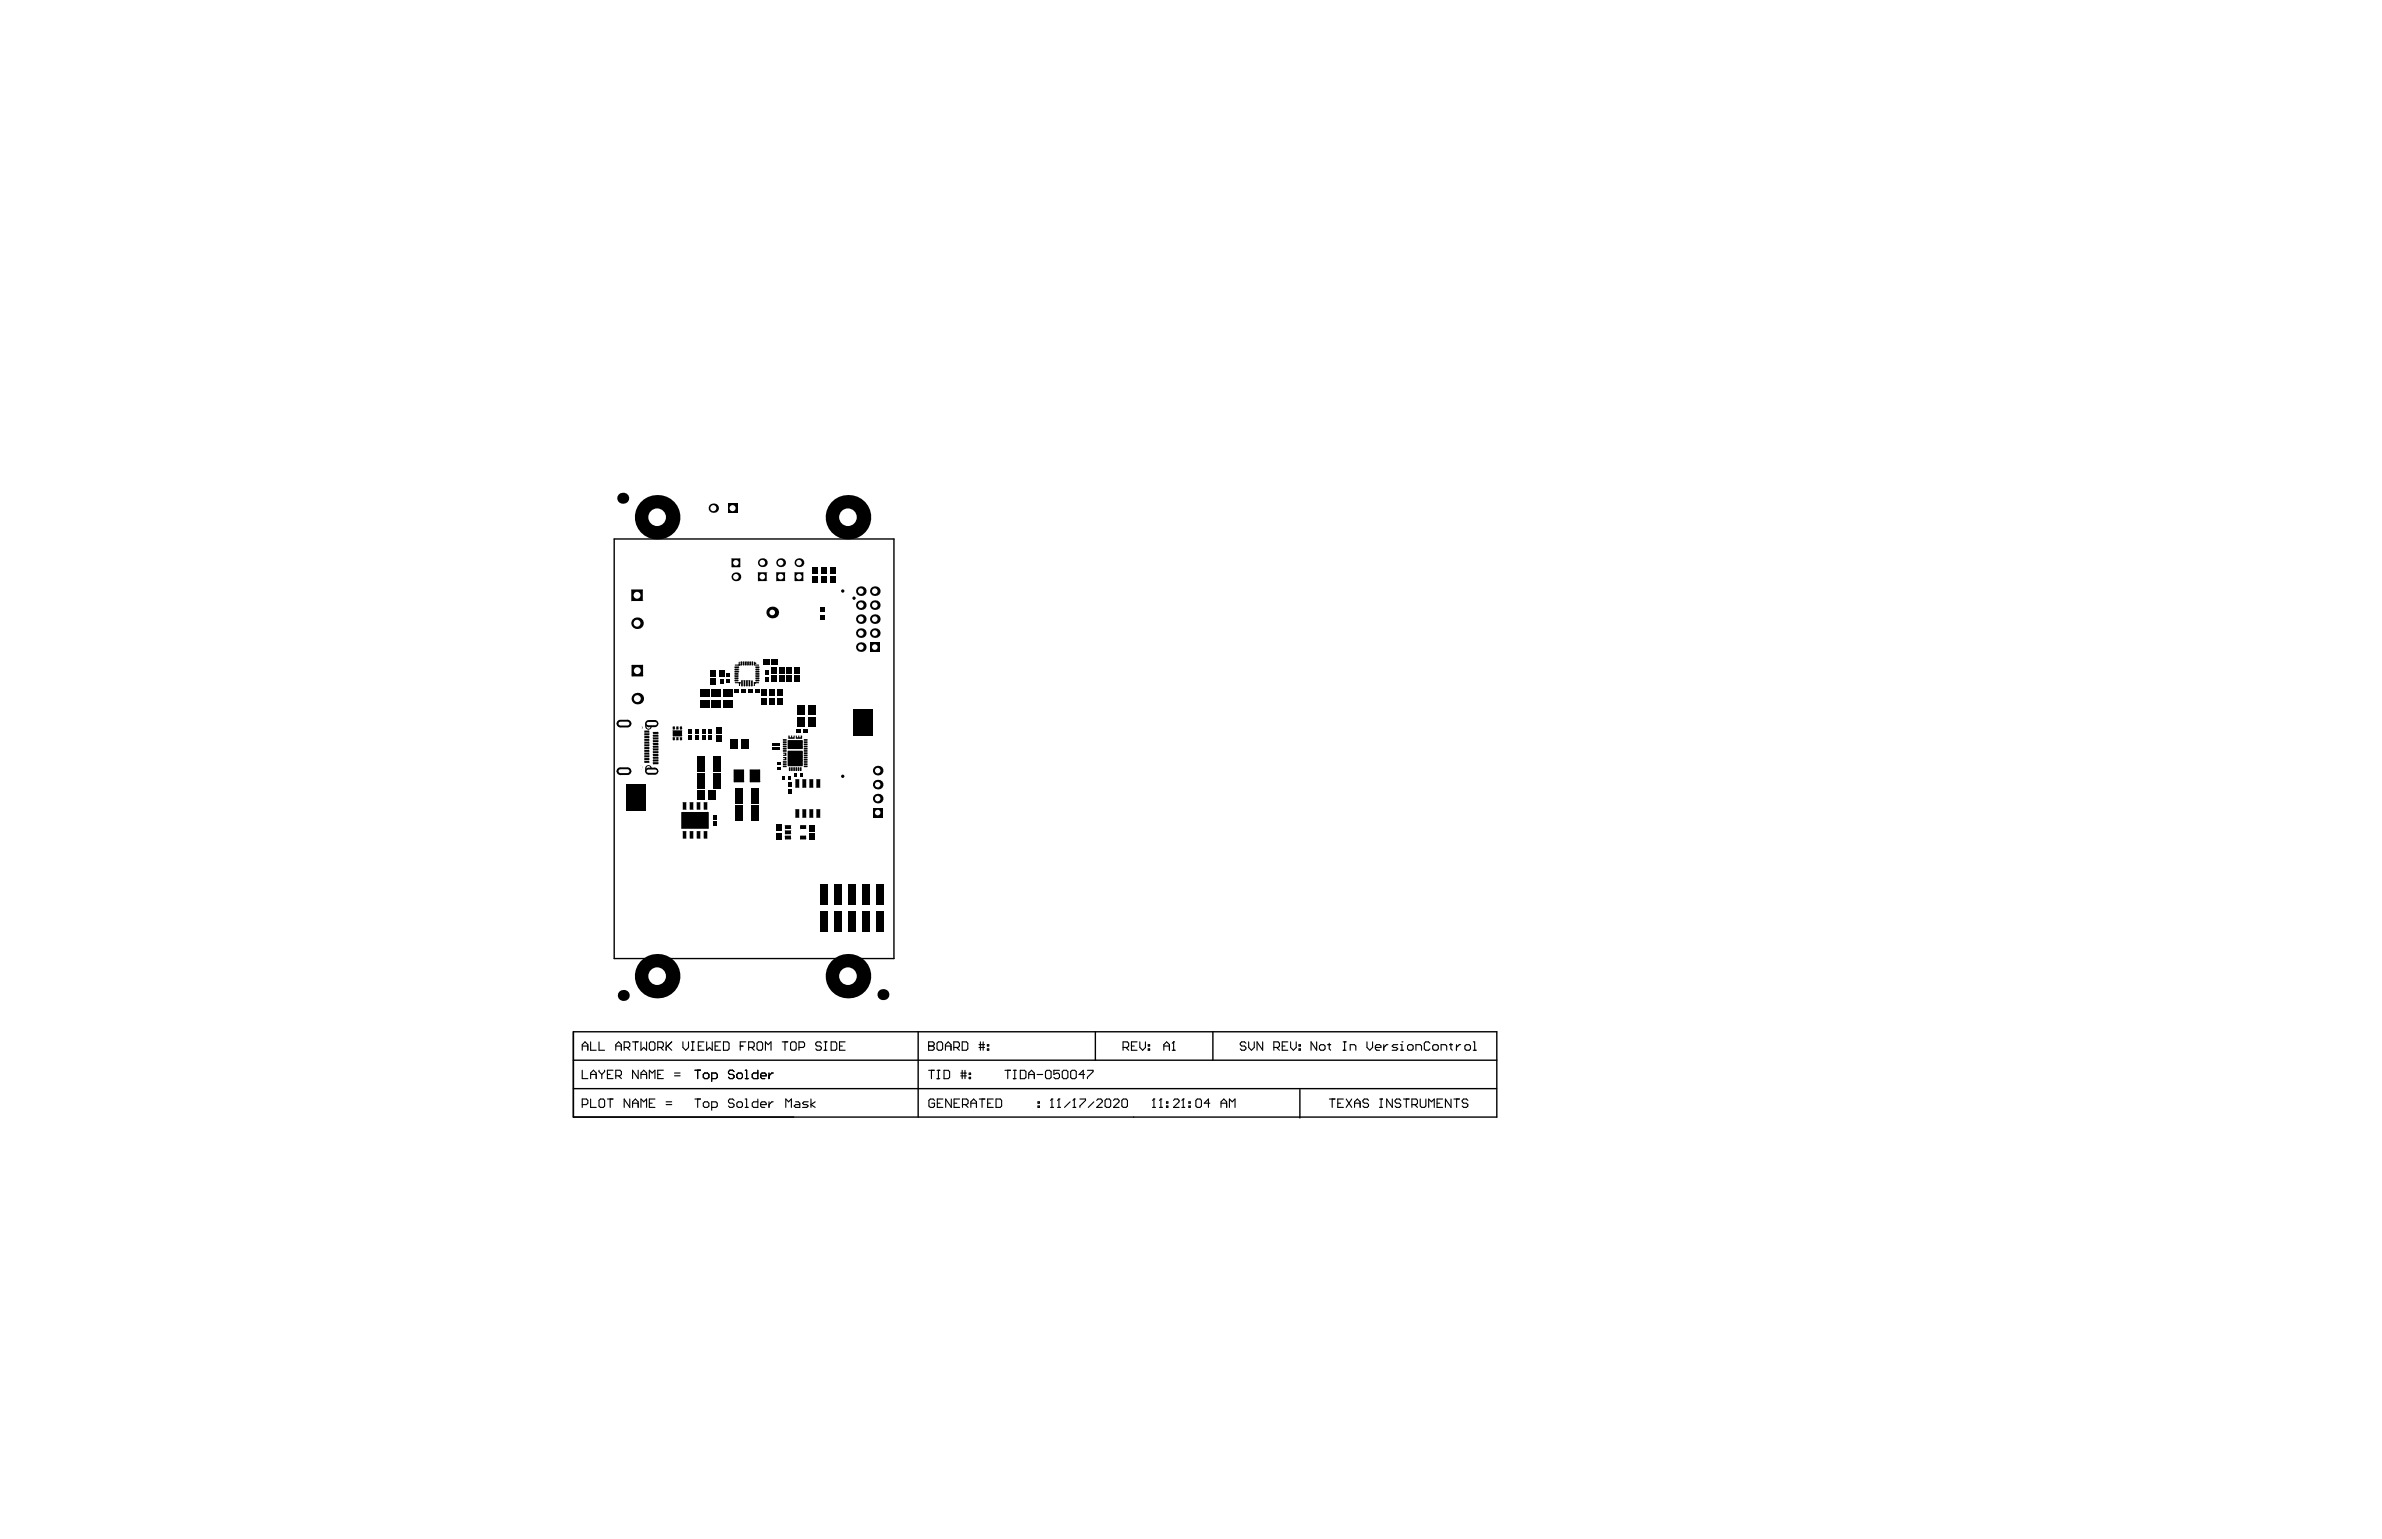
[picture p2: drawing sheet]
<svg xmlns="http://www.w3.org/2000/svg" width="432mm" height="279mm" viewBox="0 0 432 279" stroke-linecap="round" stroke-linejoin="round" font-family="sans-serif">
<path d="M111.3 97.7h50.8v76.1h-50.8zM103.9 187.1v15.4h167.4v-15.4h-167.4v15.4M103.9 197.4h167.4M103.9 192.2h167.4M166.4 187.1v15.4M198.6 187.1v5.1M219.9 187.1v5.1M235.6 197.6v5.1" fill="none" stroke="#000" stroke-width=".25"/>
<g fill="none" stroke="#000" stroke-width=".2">
<path d="M105.5 189.7h1.1M105.5 190.4v-1l.6-.5 .5 .5v1M105.5 194.1v1.5h1.1M107.1 188.9v1.5h1M107.1 195.6v-1l.5-.5 .5 .5v1M107.1 199.3v1.5h1M107.1 194.8h1M108.6 188.9v1.5h1M108.6 199.5l.2-.2h.5l.3 .2v1l-.3 .3h-.5l-.2-.3zM108.6 194.1v.2l.5 .5M109.1 194.8v.8M109.6 194.1v.2l-.5 .5"/>
<path d="M110.1 199.3h1M110.1 194.8h.5M110.6 199.3v1.5M111.1 194.1h-1v1.5h1M111.6 189.7h1M111.6 195.1h.8l.2-.3v-.5l-.2-.2h-.8v1.5M111.6 190.4v-1l.5-.5 .5 .5v1M112.1 195.1l.5 .5M113.1 189.9h.8l.3-.2v-.5l-.3-.3h-.8v1.5M113.7 189.9l.5 .5M114.2 199.3v1.5l-1.1-1.5v1.5M114.7 188.9h1"/>
<path d="M115.2 188.9v1.5M115.7 194.1v1.5l-1-1.5v1.5M116.2 188.9v1.5l.5-.5 .5 .5v-1.5M116.2 195.6v-1l.5-.5 .5 .5v1M116.2 194.8h1M117.7 189.2l.3-.3h.5l.2 .3v1l-.2 .2h-.5l-.3-.2zM117.7 195.6v-1.5l.5 .5 .5-.5v1.5M118.7 199.3h-1v1.5h1M119.2 189.9h.8l.2-.2v-.5l-.2-.3h-.8v1.5M119.2 194.8h.5M119.7 189.9l.5 .5M120.2 194.1h-1v1.5h1"/>
<path d="M120.8 199.8h1M120.8 188.9v1.5M121 189.7l.8 .7M121.8 188.9l-1 1M122.3 195.1h1M122.3 194.6h1M123.8 188.9v1l.5 .5 .5-.5v-1M125.3 190.4h.5M125.3 188.9h.5M125.6 188.9v1.5M126 199.3h1M126 194.1h1"/>
<path d="M126.5 194.1v1.5M126.5 199.3v1.5M126.6 189.7h.5M127.5 194.8l.2-.2h.6l.2 .2v.5l-.2 .3h-.6l-.2-.3zM127.6 188.9h-1v1.5h1M128.1 188.9v1.5l.5-.5 .5 .5v-1.5M129 195.6h.8l.2-.3v-.5l-.2-.2h-.8v1.5M129.6 189.7h.5M130.6 188.9h-1v1.5h1M131.1 188.9h.8l.3 .3v1l-.3 .2h-.8zM133.1 199.5l-.3-.2h-.5l-.2 .2v.3l.2 .2h.5l.3 .3v.2l-.3 .3h-.5l-.2-.3M133.1 194.3l-.3-.2h-.5l-.2 .2v.3l.2 .2h.5l.3 .3v.2l-.3 .3h-.5l-.2-.3"/>
<path d="M133.6 194.8l.2-.2h.5l.3 .2v.5l-.3 .3h-.5l-.2-.3zM134.2 189.7h.5M135.1 199.3h.2v1.5M135.1 195.6h.5M135.1 194.1h.2v1.5M135.2 188.9h-1v1.5M135.7 189.9h.8l.2-.2v-.5l-.2-.3h-.8v1.5M136.2 189.9l.5 .5M137.4 199.3v1.5h-.8l-.2-.3v-.5l.2-.2h.8M137.4 194.1v1.5h-.8l-.2-.3v-.5l.2-.2h.8M137.5 188.9h.5l.2 .3v1l-.2 .2h-.5l-.3-.2v-1zM137.9 195.1h1v-.3l-.3-.2h-.5l-.2 .2v.5l.2 .3h.5"/>
<path d="M138.8 190.4v-1.5l.5 .5 .5-.5v1.5M139.4 194.6v1M139.4 199.8v1M140.2 199.8h-.3l-.5 .5M140.2 194.6h-.3l-.5 .5M141.8 188.9h1M142.3 188.9v1.5M143.3 189.2l.3-.3h.5l.2 .3v1l-.2 .2h-.5l-.3-.2zM144.2 199.8h.5l.3 .2v.8h-.8l-.2-.3 .2-.2h.8M144.8 189.9h.8l.2-.2v-.5l-.2-.3h-.8v1.5M146.5 199.8h-.8l-.2 .2 .2 .3h.5l.3 .2-.3 .3h-.7M147 199.3v1.5"/>
<path d="M147.8 199.8l-.8 .5 .8 .5M148.9 189.2l-.3-.3h-.5l-.2 .3v.2l.2 .3h.5l.3 .2v.3l-.3 .2h-.5l-.2-.2M149.4 190.4h.5M149.4 188.9h.5M149.7 188.9v1.5M150.7 188.9h.7l.3 .3v1l-.3 .2h-.7zM152.2 189.7h.5M153.2 188.9h-1v1.5h1M168.3 189.7h.1M168.3 189.7h.8M168.3 188.9h.8l.3 .3v.2l-.3 .3 .3 .2v.3l-.3 .2h-.8zM168.3 194.1h1.1"/>
<path d="M168.8 194.1v1.5M169.4 199.5l-.2-.2h-.6l-.2 .2v1l.2 .3h.6l.2-.3v-.5h-.5M169.9 189.2l.2-.3h.5l.3 .3v1l-.3 .2h-.5l-.2-.2zM169.9 194.1h.5M169.9 195.6h.5M170.1 194.1v1.5M170.9 199.3h-1v1.5h1M171.1 194.1h.8l.2 .2v1l-.2 .3h-.8zM171.4 189.7h1M171.4 190.4v-1l.5-.5 .5 .5v1M172.4 199.3v1.5l-1-1.5v1.5M172.9 189.9h.8l.2-.2v-.5l-.2-.3h-.8v1.5"/>
<path d="M173.4 189.9l.5 .5M174 199.3h-1v1.5h1M174.2 194.6h1M174.2 195.1h1M174.4 188.9h.8l.2 .3v1l-.2 .2h-.8zM174.4 194.1v1.5M174.9 194.1v1.5M175.7 194.6h.2v.2h-.2zM175.7 195.3h.2v.3h-.2zM177.5 189.9h1M177.5 189.4h1M177.5 199.3h1"/>
<path d="M177.7 188.9v1.5M178 199.3v1.5M178.2 188.9v1.5M179 189.4h.2v.3h-.2zM179 190.2h.2v.2h-.2zM180.1 199.3h-1.1v1.5h1.1M180.6 199.3h.7l.3 .2v1l-.3 .3h-.7zM182.2 194.1h1M182.7 194.1v1.5M183.7 194.1h.5M183.7 195.6h.5M183.9 194.1v1.5"/>
<path d="M185 194.1h.7l.3 .2v1l-.3 .3h-.7zM186.5 194.8h1M186.5 195.6v-1l.5-.5 .5 .5v1M188 194.8h1M188.2 199.8h.2v.2h-.2zM189.8 194.1h.5l.2 .2v1l-.2 .3h-.5l-.3-.3v-1zM190.7 199.3h.1M190.7 199.3v1.5M190.7 199.3l-.3 .2M192 199.3h.1M192 199.3v1.5M192 199.3l-.3 .2"/>
<path d="M192.1 194.1h-1.1v.7l.6-.2h.2l.3 .2v.5l-.3 .3h-.5l-.3-.3M192.8 194.1h.5l.3 .2v1l-.3 .3h-.5l-.2-.3v-1zM194 199.8l-1 1M194.3 194.1h.5l.3 .2v1l-.3 .3h-.5l-.2-.3v-1zM194.7 199.3h.1M194.7 199.3v1.5M194.7 199.3l-.2 .2M195.8 199.3h1v.2l-1 1v.3M196.6 194.8h-1l.8-.7v1.5M197.1 194.1h1v.2l-1 1v.3M198.3 199.8l-1 1M198.8 199.5l.3-.2h.5l.2 .2v.3l-1 1h1"/>
<path d="M200.3 199.5l.3-.2h.5l.2 .2v1l-.2 .3h-.5l-.3-.3zM201.8 199.5l.3-.2h.5l.3 .2v.3l-1.1 1h1.1M203.6 189.9h.7l.3-.2v-.5l-.3-.3h-.7v1.5M203.6 199.3h.5l.3 .2v1l-.3 .3h-.5l-.2-.3v-1zM204.1 189.9l.5 .5M205.1 189.7h.5M206.1 188.9h-1v1.5h1M206.6 188.9v1l.5 .5 .5-.5v-1M208.1 189.4h.3v.3h-.3zM208.1 190.2h.3v.2h-.3zM209.2 199.3h.1M209.2 199.3v1.5"/>
<path d="M209.2 199.3l-.3 .2M210.4 199.3h.1M210.4 199.3v1.5M210.4 199.3l-.2 .2M211 190.4v-1l.5-.5 .5 .5v1M211 189.7h1M211.5 199.8h.2v.2h-.2zM212.5 190.4h.5M212.7 199.5l.3-.2h.5l.2 .2v.3l-1 1h1M212.8 188.9h.1M212.8 188.9v1.5M212.8 188.9l-.3 .3"/>
<path d="M214.5 199.3h.1M214.5 199.3v1.5M214.5 199.3l-.3 .2M215.5 199.8h.3v.2h-.3zM216.8 199.5l.2-.2h.5l.3 .2v1l-.3 .3h-.5l-.2-.3zM225.8 189.2l-.2-.3h-.5l-.3 .3v.2l.3 .3h.5l.2 .2v.3l-.2 .2h-.5l-.3-.2M226.4 188.9v1l.5 .5 .5-.5v-1M228.9 188.9v1.5l-1-1.5v1.5M230.9 189.9h.8l.2-.2v-.5l-.2-.3h-.8v1.5M231.4 189.9l.5 .5M232.4 189.7h.5M233.5 188.9h-1.1v1.5h1.1"/>
<path d="M234 188.9v1l.5 .5 .5-.5v-1M235.5 189.4h.2v.3h-.2zM235.5 190.2h.2v.2h-.2zM238.7 188.9v1.5l-1-1.5v1.5M239.2 189.7l.2-.3h.5l.3 .3v.5l-.3 .2h-.5l-.2-.2zM240.7 189.4h.5M241 189.2v1l.2 .2M241 199.3h1M241.5 199.3v1.5M243.5 190.4h.5M243.5 188.9h.5M243.5 199.3h-1v1.5h1"/>
<path d="M243.7 188.9v1.5M244 199.3l1 1.5M244.8 190.4v-1h.7l.3 .3v.7M245 199.3l-1 1.5M247.8 188.9v1l.5 .5 .5-.5v-1M248.1 199.5l-.3-.2h-.5l-.2 .2v.3l.2 .2h.5l.3 .3v.2l-.3 .3h-.5l-.2-.3M249.3 189.9h1v-.2l-.2-.3h-.5l-.3 .3v.5l.3 .2h.5M250.1 199.3h.5M250.4 199.3v1.5M250.8 189.4v1M251.6 189.4h-.2l-.6 .5M252.4 199.3v1.5l-1-1.5v1.5"/>
<path d="M253.4 189.4h-.8l-.2 .3 .2 .2h.5l.3 .3-.3 .2h-.7M253.9 190.4h.5M253.9 189.4h.2v1M253.9 199.5l-.2-.2h-.5l-.3 .2v.3l.3 .2h.5l.2 .3v.2l-.2 .3h-.5l-.3-.3M254.1 188.9h.1M254.4 199.3h1M254.9 199.3v1.5M255.4 189.4h.5l.3 .3v.5l-.3 .2h-.5l-.2-.2v-.5zM256.7 190.4v-1h.7l.3 .3v.7M257.5 199.3v1.2l.2 .3h.5l.3-.3v-1.2M259.2 189.2l-.2-.3h-.6l-.2 .3v1l.2 .2h.6l.2-.2M259.7 189.7l.3-.3h.5l.2 .3v.5l-.2 .2h-.5l-.3-.2z"/>
<path d="M261.2 190.4v-1h.8l.3 .3v.7M261.5 199.3h-1v1.5h1M262.8 189.4h.5M263 189.2v1l.3 .2M263 199.3v1.5l-1-1.5v1.5M263.5 199.3h1.1M264 189.4v1M264.1 199.3v1.5M264.8 189.4h-.3l-.5 .5M265.8 189.4h.5l.3 .3v.5l-.3 .2h-.5l-.3-.2v-.5zM266.1 199.5l-.3-.2h-.5l-.2 .2v.3l.2 .2h.5l.3 .3v.2l-.3 .3h-.5l-.2-.3M267.1 190.4h.5"/>
<path d="M267.1 188.9h.2v1.5M105.5 200.3h.8l.3-.3v-.5l-.3-.2h-.8v1.5M114.7 200.8v-1l.5-.5 .5 .5v1M114.7 200h1M116.2 200.8v-1.5l.5 .5 .5-.5v1.5M117.7 200h.5M120.8 200.3h1M127.5 200l.2-.2h.6l.2 .2v.5l-.2 .3h-.6l-.2-.3zM129 200.8h.8l.2-.3v-.5l-.2-.2h-.8v1.5M133.6 200l.2-.2h.5l.3 .2v.5l-.3 .3h-.5l-.2-.3zM135.1 200.8h.5M137.9 200.3h1v-.3l-.3-.2h-.5l-.2 .2v.5l.2 .3h.5"/>
<path d="M142.4 200.8v-1.5l.6 .5 .5-.5v1.5M169.9 200h.5M173 200h.5M174.5 200.3h.7l.3-.3v-.5l-.3-.2h-.7v1.5M175 200.3l.5 .5M176 200h1M176 200.8v-1l.5-.5 .5 .5v1M179 200h.5M188.2 200.5h.2v.3h-.2zM190.4 200.8h.5M191.7 200.8h.5M194.5 200.8h.5"/>
<path d="M208.9 200.8h.5M210.2 200.8h.5M211.5 200.5h.2v.3h-.2zM214.2 200.8h.6M215.5 200.5h.3v.3h-.3zM219.3 200h-1l.8-.7v1.5M221.3 200.8v-1l.5-.5 .6 .5v1M221.3 200h1.1M222.9 200.8v-1.5l.5 .5 .5-.5v1.5M242.5 200h.5M245.5 200h1.1M245.5 200.8v-1l.6-.5 .5 .5v1"/>
<path d="M250.1 200.8h.5M255.9 200.3h.8l.3-.3v-.5l-.3-.2h-.8v1.5M256.4 200.3l.6 .5M259 200.8v-1.5l.5 .5 .5-.5v1.5M260.5 200h.5"/>
</g>
<g fill="#000">
<path d="M133.2 120.5h.7v-.5h.2v.7h-.9zM133.2 123.7h.9v.7l-.1-.1v-.4h-.8zM136.7 120h.2v.5h.7v.2h-.9zM136.7 123.7h.9v.1l-.8 .1v.4l-.1 .1zM141.9 136h.6l.1 .2-.6 .1zM141.9 134.5l.6-.1 .1 .2-.6 .1zM142 136.5h.5v.6l-.5-.1v-.1l.3-.1v-.1l-.3-.1zM142 137.3h.5v.5h-.5v-.1l.3-.1v-.1l-.3-.1zM141.9 138h.6l.1 .2-.6 .1zM141.9 134.9l.6-.1 .1 .2-.6 .1zM141.9 138.8h.6l.1 .2-.6 .1zM141.9 138.4h.6l.1 .2-.6 .1z"/>
<path d="M141.9 135.2h.6l.1 .2-.6 .1zM141.9 134h.6l.1 .2-.6 .1zM141.9 135.6h.6l.1 .2-.6 .1zM142.8 134.2h2.7v1.6h-2.7zM142.8 136.2h2.7v2.7h-2.7zM143 139.1l.3 .1-.1 .6-.2-.1zM143.4 139.1l.3 .1-.1 .6-.2-.1zM142.9 133.4h.2l.1 .3h.2v-.3h.2l.1 .3h.1l.1-.3h.1v.5l-1.1 .1zM143.8 139.1l.3 .1-.1 .6-.2-.1zM144.3 133.4h.1l.1 .3h.2v-.3h.2l.1 .3h.1l.1-.3h.2v.5l-1.1 .1zM144.2 139.1l.3 .1-.1 .6-.2-.1zM144.6 139.1l.3 .1-.1 .6-.2-.1z"/>
<path d="M145 139.1l.3 .1-.1 .6-.2-.1zM145.7 138h.6l.1 .2-.6 .1zM145.7 136h.6l.1 .2-.6 .1zM145.7 137.3l.6-.1 .1 .2-.6 .1zM145.7 134.9l.6-.1 .1 .2-.6 .1zM145.7 138.8h.6l.1 .2-.6 .1zM145.7 136.4h.6l.1 .2-.6 .1zM145.7 134h.6l.1 .2-.6 .1zM145.7 134.5l.6-.1 .1 .2-.6 .1zM145.7 136.9l.6-.1 .1 .2-.6 .1zM145.7 135.6h.6l.1 .2-.6 .1zM145.7 137.6h.6l.1 .2-.6 .1z"/>
<path d="M145.7 138.4h.6l.1 .2-.6 .1zM145.7 135.2h.6l.1 .2-.6 .1z"/>
<circle cx="129.3" cy="92.1" r=".85"/>
<circle cx="152.8" cy="107.2" r=".3"/>
<circle cx="154.8" cy="108.5" r=".3"/>
<circle cx="143.1" cy="138.6" r=".3"/>
<circle cx="143.1" cy="136.5" r=".3"/>
<circle cx="143.1" cy="137.2" r=".3"/>
<circle cx="143.1" cy="137.9" r=".3"/>
<circle cx="143.1" cy="135.5" r=".3"/>
<circle cx="143.1" cy="134.6" r=".3"/>
<circle cx="143.6" cy="135" r=".3"/>
<circle cx="143.8" cy="136.5" r=".3"/>
<circle cx="143.8" cy="138.6" r=".3"/>
<circle cx="143.8" cy="137.2" r=".3"/>
<circle cx="143.8" cy="137.9" r=".3"/>
<circle cx="144.2" cy="135.5" r=".3"/>
<circle cx="144.2" cy="134.6" r=".3"/>
<circle cx="144.5" cy="136.5" r=".3"/>
<circle cx="144.5" cy="138.6" r=".3"/>
<circle cx="144.5" cy="137.2" r=".3"/>
<circle cx="144.5" cy="137.9" r=".3"/>
<circle cx="144.7" cy="135" r=".3"/>
<circle cx="145.2" cy="136.5" r=".3"/>
<circle cx="145.2" cy="138.6" r=".3"/>
<circle cx="145.2" cy="137.2" r=".3"/>
<circle cx="145.2" cy="137.9" r=".3"/>
<circle cx="145.2" cy="135.5" r=".3"/>
<circle cx="145.2" cy="134.6" r=".3"/>
<circle cx="152.8" cy="140.8" r=".3"/>
</g>
<circle cx="129.3" cy="92.1" r=".55" fill="#fff"/>
<path d="M132.6 101.4l.1-.1h1.4l.1 .1v1.3l-.1 .1h-1.4l-.1-.1z" fill-rule="evenodd" fill="#000"/>
<g fill="#000">
<path d="M132.6 101.4h.1zM132.6 101.3l.1 .1z"/>
<path d="M132.7 102.7v.1zM132.6 102.7l.1 .1z"/>
<path d="M134.1 102.7h.1zM134.1 102.7h.1l-.1 .1z"/>
<path d="M134.1 101.3v.1zM134.1 101.3l.1 .1z"/>
</g>
<circle cx="133.4" cy="102.1" r=".51" fill="#fff"/>
<circle cx="141.5" cy="102" r=".8" fill="#000"/>
<circle cx="141.5" cy="102" r=".51" fill="#fff"/>
<circle cx="133.4" cy="104.6" r=".8" fill="#000"/>
<circle cx="133.4" cy="104.6" r=".51" fill="#fff"/>
<path d="M140.7 103.9l.1-.1h1.4l.1 .1v1.4l-.1 .1h-1.4l-.1-.1z" fill-rule="evenodd" fill="#000"/>
<g fill="#000">
<path d="M140.7 103.9h.1zM140.7 103.8l.1 .1z"/>
<path d="M140.8 105.3v.1zM140.7 105.3l.1 .1z"/>
<path d="M142.2 105.3h.1zM142.2 105.3h.1l-.1 .1z"/>
<path d="M142.2 103.8v.1zM142.2 103.8l.1 .1z"/>
</g>
<circle cx="141.5" cy="104.6" r=".51" fill="#fff"/>
<path d="M116.2 138.8l.2 .2v.2l-.2 .2-.2-.2v-.2z" fill-rule="evenodd" fill="#000"/>
<g fill="#000">
<path d="M116.2 139.2h.2zM116.2 139.2h.2l-.2 .2z"/>
<path d="M116.2 138.8v.2zM116.2 138.8l.2 .2h-.2z"/>
<path d="M116 139h.2zM116.1 138.8h.1v.2h-.2z"/>
<path d="M116.2 139.2v.2zM116 139.2h.2v.2z"/>
<circle cx="116.2" cy="131.9" r=".2"/>
</g>
<path d="M116.2 138.9v.4" fill="none" stroke="#fff" stroke-width=".5"/>
<circle cx="116.2" cy="131.9" r=".3" fill="#fff"/>
<path d="M132 91.3h1.7v1.7h-1.7z" fill-rule="evenodd" fill="#000"/>
<circle cx="132.8" cy="92.1" r=".55" fill="#fff"/>
<circle cx="138.2" cy="102" r=".8" fill="#000"/>
<circle cx="138.2" cy="102" r=".51" fill="#fff"/>
<circle cx="144.8" cy="102" r=".8" fill="#000"/>
<circle cx="144.8" cy="102" r=".51" fill="#fff"/>
<circle cx="158.6" cy="112.3" r=".87" fill="#000"/>
<circle cx="158.6" cy="112.3" r=".51" fill="#fff"/>
<circle cx="156" cy="112.3" r=".87" fill="#000"/>
<circle cx="156" cy="112.3" r=".51" fill="#fff"/>
<g fill="#000">
<path d="M117.6 138.7l.6 .6v.4l-.6 .6-.6-.6v-.4z" fill-rule="evenodd"/>
<path d="M117.6 130.8l.6 .6v.3l-.6 .6-.6-.6v-.3z" fill-rule="evenodd"/>
<path d="M112.5 139.1h1.3l.7 .7-.7 .7h-1.3l-.7-.7z" fill-rule="evenodd"/>
</g>
<g fill="#000">
<path d="M111.8 139.8h.7zM112 139.3l.5-.2v.7h-.7z"/>
<path d="M112.5 139.8v.7zM111.8 139.8h.7v.7a.7 .7 0 0 1-.7-.7z"/>
<path d="M113.8 139.8h.7zM113.8 139.8h.7a.7 .7 0 0 1-.7 .7z"/>
<path d="M113.8 139.1v.7zM113.8 139.1a.7 .7 0 0 1 .7 .7h-.7z"/>
<path d="M117 139.3h.6zM117.1 138.9l.5-.2v.6h-.6z"/>
<path d="M117.6 139.7v.6zM117 139.7h.6v.6a.6 .6 0 0 1-.6-.6z"/>
<path d="M117.6 139.7h.6zM117.6 139.7h.6a.6 .6 0 0 1-.6 .6z"/>
<path d="M117.6 138.7v.6zM117.6 138.7a.6 .6 0 0 1 .6 .6h-.6z"/>
<path d="M117.6 131.7h.6zM117.6 131.7h.6a.6 .6 0 0 1-.6 .6z"/>
<path d="M117.6 130.8v.6zM117.6 130.8a.6 .6 0 0 1 .6 .6h-.6z"/>
<path d="M117 131.4h.6zM117.1 130.9l.5-.1v.6h-.6z"/>
<path d="M117.6 131.7v.6zM117 131.7h.6v.6a.6 .6 0 0 1-.6-.6z"/>
<circle cx="115.5" cy="126.7" r="1.05"/>
</g>
<path d="M112.5 139.8h1.3M117.6 131.3v.5M117.6 139.2v.6" fill="none" stroke="#fff" stroke-width=".7"/>
<circle cx="115.5" cy="126.7" r=".62" fill="#fff"/>
<path d="M114.5 106.9h1.9l.1 .1v1.9l-.1 .1h-1.9l-.1-.1v-1.9z" fill-rule="evenodd" fill="#000"/>
<g fill="#000">
<path d="M114.5 108.9v.1zM114.4 108.9l.1 .1z"/>
<path d="M114.4 107h.1zM114.5 106.9v.1z"/>
<path d="M116.4 108.9h.1zM116.4 108.9h.1l-.1 .1z"/>
<path d="M116.4 106.9v.1zM116.4 106.9l.1 .1z"/>
</g>
<circle cx="115.5" cy="107.9" r=".62" fill="#fff"/>
<circle cx="115.5" cy="113" r="1.05" fill="#000"/>
<circle cx="115.5" cy="113" r=".62" fill="#fff"/>
<circle cx="140" cy="111.1" r="1.06" fill="#000"/>
<circle cx="140" cy="111.1" r=".51" fill="#fff"/>
<path d="M137.5 103.8h1.4l.1 .1v1.4l-.1 .1h-1.4l-.1-.1v-1.4z" fill-rule="evenodd" fill="#000"/>
<g fill="#000">
<path d="M137.4 103.9h.1zM137.4 103.8l.1 .1z"/>
<path d="M137.5 105.3v.1zM137.4 105.3l.1 .1z"/>
<path d="M138.9 105.3h.1zM138.9 105.3h.1l-.1 .1z"/>
<path d="M138.9 103.8v.1zM138.9 103.8l.1 .1z"/>
</g>
<circle cx="138.2" cy="104.6" r=".51" fill="#fff"/>
<path d="M144.1 103.8h1.4l.1 .1v1.4l-.1 .1h-1.4l-.1-.1v-1.4z" fill-rule="evenodd" fill="#000"/>
<g fill="#000">
<path d="M144 103.9h.1zM144.1 103.8v.1z"/>
<path d="M144.1 105.3v.1zM144 105.3l.1 .1z"/>
<path d="M145.5 105.3h.1zM145.5 105.3h.1l-.1 .1z"/>
<path d="M145.5 103.8v.1zM145.5 103.8l.1 .1z"/>
</g>
<circle cx="144.8" cy="104.6" r=".51" fill="#fff"/>
<path d="M157.7 116.5h1.8v1.7h-1.8z" fill-rule="evenodd" fill="#000"/>
<circle cx="158.6" cy="117.3" r=".51" fill="#fff"/>
<circle cx="156" cy="117.3" r=".87" fill="#000"/>
<circle cx="156" cy="117.3" r=".51" fill="#fff"/>
<circle cx="158.6" cy="109.7" r=".87" fill="#000"/>
<circle cx="158.6" cy="109.7" r=".51" fill="#fff"/>
<circle cx="156" cy="109.7" r=".87" fill="#000"/>
<circle cx="156" cy="109.7" r=".51" fill="#fff"/>
<circle cx="158.6" cy="107.2" r=".87" fill="#000"/>
<circle cx="158.6" cy="107.2" r=".51" fill="#fff"/>
<circle cx="156" cy="107.2" r=".87" fill="#000"/>
<circle cx="156" cy="107.2" r=".51" fill="#fff"/>
<g fill="#000">
<path d="M112.5 130.5h1.3l.7 .7-.7 .7h-1.3l-.7-.7z" fill-rule="evenodd"/>
<path d="M114.6 120.5h1.9l.1 .1v1.9l-.1 .1h-1.9l-.1-.1v-1.9z" fill-rule="evenodd"/>
</g>
<g fill="#000">
<path d="M111.8 131.2h.7zM112 130.7l.5-.2v.7h-.7z"/>
<path d="M112.5 131.2v.7zM111.8 131.2h.7v.7a.7 .7 0 0 1-.7-.7z"/>
<path d="M113.8 131.2h.7zM113.8 131.2h.7a.7 .7 0 0 1-.7 .7z"/>
<path d="M113.8 130.5v.7zM113.8 130.5a.7 .7 0 0 1 .7 .7h-.7z"/>
<path d="M114.6 122.5v.1zM114.5 122.5l.1 .1z"/>
<path d="M114.5 120.6h.1zM114.5 120.6h.1z"/>
<path d="M116.5 122.5h.1zM116.5 122.5h.1l-.1 .1z"/>
<path d="M116.5 120.5v.1zM116.5 120.5l.1 .1z"/>
</g>
<path d="M112.5 131.2h1.3" fill="none" stroke="#fff" stroke-width=".7"/>
<circle cx="115.5" cy="121.6" r=".62" fill="#fff"/>
<circle cx="158.6" cy="114.8" r=".87" fill="#000"/>
<circle cx="158.6" cy="114.8" r=".51" fill="#fff"/>
<circle cx="156" cy="114.8" r=".87" fill="#000"/>
<circle cx="156" cy="114.8" r=".51" fill="#fff"/>
<circle cx="159.1" cy="144.8" r=".87" fill="#000"/>
<circle cx="159.1" cy="144.8" r=".5" fill="#fff"/>
<g fill="#000">
<path d="M117.6 139.2h1.1l.7 .6-.7 .7h-1.1l-.6-.7z" fill-rule="evenodd"/>
<path d="M117.6 130.6h1.1l.7 .6-.7 .7h-1.1l-.6-.7z" fill-rule="evenodd"/>
</g>
<g fill="#000">
<path d="M117 139.8h.6zM117.1 139.4l.5-.2v.6h-.6z"/>
<path d="M117.6 139.8v.7zM117 139.8h.6v.7a.65 .65 0 0 1-.6-.7z"/>
<path d="M117 131.2h.6zM117.1 130.7l.5-.1v.6h-.6z"/>
<path d="M117.6 131.2v.7zM117 131.2h.6v.7a.65 .65 0 0 1-.6-.7z"/>
<path d="M118.7 139.8h.7zM118.7 139.8h.7a.65 .65 0 0 1-.7 .7z"/>
<path d="M118.7 139.2v.6zM118.7 139.2a.65 .65 0 0 1 .7 .6h-.7z"/>
<path d="M118.7 131.2h.7zM118.7 131.2h.7a.65 .65 0 0 1-.7 .7z"/>
<path d="M118.7 130.6v.6zM118.7 130.6a.65 .65 0 0 1 .7 .6h-.7z"/>
<circle cx="159.1" cy="142.3" r=".87"/>
</g>
<path d="M117.5 139.8h1.3M117.5 131.2h1.3" fill="none" stroke="#fff" stroke-width=".6"/>
<circle cx="159.1" cy="142.3" r=".5" fill="#fff"/>
<circle cx="159.1" cy="139.7" r=".87" fill="#000"/>
<circle cx="159.1" cy="139.7" r=".5" fill="#fff"/>
<circle cx="119.1" cy="93.8" r="4" fill="#000"/>
<circle cx="119.1" cy="93.8" r="1.6" fill="#fff"/>
<path d="M158.2 146.5h1.8v1.7h-1.8z" fill-rule="evenodd" fill="#000"/>
<circle cx="159.1" cy="147.3" r=".5" fill="#fff"/>
<circle cx="153.7" cy="93.8" r="4" fill="#000"/>
<circle cx="153.7" cy="93.8" r="1.6" fill="#fff"/>
<circle cx="119.1" cy="177" r="4" fill="#000"/>
<circle cx="119.1" cy="177" r="1.6" fill="#fff"/>
<circle cx="153.7" cy="177" r="4" fill="#000"/>
<circle cx="153.7" cy="177" r="1.6" fill="#fff"/>
<g fill="#000">
<path d="M147.2 103h1v1.1h-1z" fill-rule="evenodd"/>
<path d="M147.2 104.6h1v1.1h-1z" fill-rule="evenodd"/>
<path d="M148.7 111.6h.9v.9h-.9z" fill-rule="evenodd"/>
<path d="M148.7 110.1h.9v.9h-.9z" fill-rule="evenodd"/>
<path d="M148.8 103h1v1.1h-1z" fill-rule="evenodd"/>
<path d="M148.8 104.6h1v1.1h-1z" fill-rule="evenodd"/>
<path d="M150.4 103h1.1v1.1h-1.1z" fill-rule="evenodd"/>
<path d="M150.4 104.6h1.1v1.1h-1.1z" fill-rule="evenodd"/>
<path d="M116.8 138.1l.8-.1 .1 .2-.8 .1z" fill-rule="evenodd"/>
<path d="M116.8 137.1l.8-.1 .1 .2-.8 .1z" fill-rule="evenodd"/>
<path d="M116.8 136.6l.8-.1 .1 .2-.8 .1z" fill-rule="evenodd"/>
<path d="M116.8 136.1l.8-.1 .1 .2-.8 .1z" fill-rule="evenodd"/>
<path d="M116.8 135.1l.8-.1 .1 .2-.8 .1z" fill-rule="evenodd"/>
<path d="M116.8 134.6l.8-.1 .1 .2-.8 .1z" fill-rule="evenodd"/>
<path d="M116.8 134.1l.8-.1 .1 .2-.8 .1z" fill-rule="evenodd"/>
<path d="M116.8 133.1l.8-.1 .1 .2-.8 .1z" fill-rule="evenodd"/>
<path d="M116.9 132.5h.7l.1 .2-.8 .1-.1-.1z" fill-rule="evenodd"/>
<path d="M116.8 137.6l.8-.1 .1 .2-.8 .1z" fill-rule="evenodd"/>
<path d="M116.8 135.6l.8-.1 .1 .2-.8 .1z" fill-rule="evenodd"/>
<path d="M116.8 133.6l.8-.1 .1 .2-.8 .1z" fill-rule="evenodd"/>
<path d="M118.5 137.7h.8l.1 .3-.9 .1-.1-.1z" fill-rule="evenodd"/>
<path d="M118.5 138.2h.8l.1 .3-.9 .1-.1-.1z" fill-rule="evenodd"/>
<path d="M118.5 135.7h.8l.1 .3-.9 .1-.1-.1z" fill-rule="evenodd"/>
<path d="M118.5 136.2h.8l.1 .3-.9 .1-.1-.1z" fill-rule="evenodd"/>
<path d="M118.5 136.7h.8l.1 .3-.9 .1-.1-.1z" fill-rule="evenodd"/>
<path d="M118.5 137.2h.8l.1 .3-.9 .1-.1-.1z" fill-rule="evenodd"/>
<path d="M118.5 133.7h.8l.1 .3-.9 .1-.1-.1z" fill-rule="evenodd"/>
<path d="M118.5 134.2h.8l.1 .3-.9 .1-.1-.1z" fill-rule="evenodd"/>
<path d="M118.5 134.7h.8l.1 .3-.9 .1-.1-.1z" fill-rule="evenodd"/>
<path d="M118.5 135.2h.8l.1 .3-.9 .1-.1-.1z" fill-rule="evenodd"/>
<path d="M118.5 132.7h.8l.1 .3-.9 .1-.1-.1z" fill-rule="evenodd"/>
<path d="M118.5 133.2h.8l.1 .3-.9 .1-.1-.1z" fill-rule="evenodd"/>
<path d="M122 133.7l.3 .1-.1 .4-.3-.1z" fill-rule="evenodd"/>
<path d="M122 131.7l.3 .1-.1 .5-.3-.1z" fill-rule="evenodd"/>
<path d="M122.7 133.7l.3 .1-.1 .4-.3-.1z" fill-rule="evenodd"/>
<path d="M122.7 131.7l.3 .1-.1 .5-.3-.1z" fill-rule="evenodd"/>
<path d="M122 132.4h1.5l.1 1-.1 .1h-1.5l-.1-.1z" fill-rule="evenodd"/>
<path d="M123.3 133.7l.3 .1-.1 .4-.3-.1z" fill-rule="evenodd"/>
<path d="M123.3 131.7l.3 .1-.1 .5-.3-.1z" fill-rule="evenodd"/>
<path d="M124.7 132.1h.7v.9h-.7z" fill-rule="evenodd"/>
<path d="M124.7 133.3h.7v.9h-.7z" fill-rule="evenodd"/>
<path d="M125.9 132.1h.7v.9h-.7z" fill-rule="evenodd"/>
<path d="M125.9 133.3h.7v.9h-.7z" fill-rule="evenodd"/>
<path d="M126.3 137.1h1.4v2.8h-1.4z" fill-rule="evenodd"/>
<path d="M127.2 132.1h.7v.9h-.7z" fill-rule="evenodd"/>
<path d="M127.2 133.3h.7v.9h-.7z" fill-rule="evenodd"/>
<path d="M128.4 132.1h.7v.9h-.7z" fill-rule="evenodd"/>
<path d="M128.4 133.3h.7v.9h-.7z" fill-rule="evenodd"/>
<path d="M127 127h1.7v1.4h-1.7z" fill-rule="evenodd"/>
<path d="M127 125h1.7v1.3h-1.7z" fill-rule="evenodd"/>
<path d="M129.2 137.1h1.4v2.8h-1.4z" fill-rule="evenodd"/>
<path d="M128.8 121.5h1v1.1h-1z" fill-rule="evenodd"/>
<path d="M128.8 123.1h1v1.1h-1z" fill-rule="evenodd"/>
<path d="M129 127h1.7v1.4h-1.7z" fill-rule="evenodd"/>
<path d="M129 125h1.7v1.3h-1.7z" fill-rule="evenodd"/>
<path d="M129.8 131.8h1v1.1h-1z" fill-rule="evenodd"/>
<path d="M129.8 133.4h1v1.1h-1z" fill-rule="evenodd"/>
<path d="M130.5 123.2h.7v.9h-.7z" fill-rule="evenodd"/>
<path d="M130.3 121.5h1v1.1h-1z" fill-rule="evenodd"/>
<path d="M132.4 134.1h1.3v1.7h-1.3z" fill-rule="evenodd"/>
<path d="M131.8 122.1h.6v.7h-.6z" fill-rule="evenodd"/>
<path d="M131.8 123.1h.6v.7h-.6z" fill-rule="evenodd"/>
<path d="M131 127h1.7v1.4h-1.7z" fill-rule="evenodd"/>
<path d="M131 125h1.7v1.3h-1.7z" fill-rule="evenodd"/>
<path d="M133.1 125h.9v.7h-.9z" fill-rule="evenodd"/>
<path d="M133.3 121.6h.5l.1 .2-.6 .1-.1-.1z" fill-rule="evenodd"/>
<path d="M133.3 122h.5l.1 .2-.6 .1-.1-.1z" fill-rule="evenodd"/>
<path d="M133.3 122.4h.5l.1 .2-.6 .1-.1-.1z" fill-rule="evenodd"/>
<path d="M133.3 122.8h.5l.1 .2-.6 .1-.1-.1z" fill-rule="evenodd"/>
<path d="M133.2 120.9l.7-.1 .1 .2-.7 .1z" fill-rule="evenodd"/>
<path d="M133.2 123.3l.6-.1 .1 .2-.6 .1z" fill-rule="evenodd"/>
<path d="M133.2 121.3l.6-.1 .1 .2-.6 .1z" fill-rule="evenodd"/>
<path d="M134.4 119.9l.2 .1-.1 .6-.2-.1z" fill-rule="evenodd"/>
<path d="M134.3 125h.9v.7h-.9z" fill-rule="evenodd"/>
<path d="M134.5 123.3l.2 .1-.1 1-.2-.1z" fill-rule="evenodd"/>
<path d="M134.4 134.1h1.3v1.7h-1.3z" fill-rule="evenodd"/>
<path d="M134.8 119.9l.2 .1-.1 .6-.2-.1z" fill-rule="evenodd"/>
<path d="M134.9 123.3l.2 .1-.1 1-.2-.1z" fill-rule="evenodd"/>
<path d="M135.2 119.9l.2 .1-.1 .6-.2-.1z" fill-rule="evenodd"/>
<path d="M135.4 123.3l.2 .1-.1 1-.2-.1z" fill-rule="evenodd"/>
<path d="M135.6 119.9l.2 .1-.1 .6-.2-.1z" fill-rule="evenodd"/>
<path d="M135.8 123.3l.2 .1-.1 1-.2-.1z" fill-rule="evenodd"/>
<path d="M135.9 119.9l.2 .1-.1 .6-.2-.1z" fill-rule="evenodd"/>
<path d="M136.2 123.4l.2 .1-.1 .9-.2-.1z" fill-rule="evenodd"/>
<path d="M136.3 119.9l.2 .1-.1 .6-.2-.1z" fill-rule="evenodd"/>
<path d="M135.6 125h.9v.7h-.9z" fill-rule="evenodd"/>
<path d="M137 122.8h.5l.1 .2-.6 .1-.1-.1z" fill-rule="evenodd"/>
<path d="M137 122.4h.5l.1 .2-.6 .1-.1-.1z" fill-rule="evenodd"/>
<path d="M137 122h.5l.1 .2-.6 .1-.1-.1z" fill-rule="evenodd"/>
<path d="M137 121.6h.5l.1 .2-.6 .1-.1-.1z" fill-rule="evenodd"/>
<path d="M136.9 120.9l.6-.1 .1 .2-.6 .1z" fill-rule="evenodd"/>
<path d="M136.9 123.3l.6-.1 .1 .2-.6 .1z" fill-rule="evenodd"/>
<path d="M137 121.2h.5l.1 .2-.6 .1-.1-.1z" fill-rule="evenodd"/>
<path d="M136.8 125h.9v.7h-.9z" fill-rule="evenodd"/>
<path d="M138.3 119.5h1.1v1.1h-1.1z" fill-rule="evenodd"/>
<path d="M138 126.6h1.1v1.1h-1.1z" fill-rule="evenodd"/>
<path d="M138 125h1.1v1.1h-1.1z" fill-rule="evenodd"/>
<path d="M138.7 121.5h.7v.9h-.7z" fill-rule="evenodd"/>
<path d="M138.7 122.7h.7v.9h-.7z" fill-rule="evenodd"/>
<path d="M139.8 122.5h1v1.1h-1z" fill-rule="evenodd"/>
<path d="M139.8 120.9h1v1.1h-1z" fill-rule="evenodd"/>
<path d="M139.9 119.5h1.1v1.1h-1.1z" fill-rule="evenodd"/>
<path d="M139.4 126.6h1.1v1.1h-1.1z" fill-rule="evenodd"/>
<path d="M139.4 125h1.1v1.1h-1.1z" fill-rule="evenodd"/>
<path d="M140.1 134.7h.5v.5h-.5z" fill-rule="evenodd"/>
<path d="M140.1 135.5h.5v.5h-.5z" fill-rule="evenodd"/>
<path d="M141.2 122.5h1v1.1h-1z" fill-rule="evenodd"/>
<path d="M141.2 120.9h1v1.1h-1z" fill-rule="evenodd"/>
<path d="M140.7 134.7h.6v.5h-.6z" fill-rule="evenodd"/>
<path d="M140.7 135.5h.6v.5h-.6z" fill-rule="evenodd"/>
<path d="M140.9 138.2h.7v.4h-.7z" fill-rule="evenodd"/>
<path d="M140.9 139.2h.7v.5h-.7z" fill-rule="evenodd"/>
<path d="M140.8 126.6h1v1.1h-1z" fill-rule="evenodd"/>
<path d="M140.8 125h1v1.1h-1z" fill-rule="evenodd"/>
<path d="M142.5 122.5h1.1v1.1h-1.1z" fill-rule="evenodd"/>
<path d="M142.5 120.9h1.1v1.1h-1.1z" fill-rule="evenodd"/>
<path d="M143.9 122.5h1v1.1h-1z" fill-rule="evenodd"/>
<path d="M143.9 120.9h1v1.1h-1z" fill-rule="evenodd"/>
<path d="M144.4 132.3h.9v.7h-.9z" fill-rule="evenodd"/>
<path d="M144.6 127.9h1.3v1.7h-1.3z" fill-rule="evenodd"/>
<path d="M144.6 130.1h1.3v1.7h-1.3z" fill-rule="evenodd"/>
<path d="M145.6 132.3h.9v.7h-.9z" fill-rule="evenodd"/>
<path d="M146.6 127.9h1.3v1.7h-1.3z" fill-rule="evenodd"/>
<path d="M146.6 130.1h1.3v1.7h-1.3z" fill-rule="evenodd"/>
<path d="M154.6 128.6h3.5v4.8h-3.5z" fill-rule="evenodd"/>
<path d="M113.5 142.2h3.6v4.7h-3.6z" fill-rule="evenodd"/>
<path d="M123.9 150.7l.5 .1v1.1l-.1 .1-.5-.1v-1.1z" fill-rule="evenodd"/>
<path d="M123.8 145.6l.1-.1 .5 .1v1.1l-.1 .1-.5-.1z" fill-rule="evenodd"/>
<path d="M125.1 150.7l.6 .1v1.1l-.1 .1-.6-.1v-1.1z" fill-rule="evenodd"/>
<path d="M125.1 145.5l.6 .1v1.1l-.1 .1-.6-.1v-1.1z" fill-rule="evenodd"/>
<path d="M126.3 140.3h1.4v2.8h-1.4z" fill-rule="evenodd"/>
<path d="M126.3 143.4h1.4v1.7h-1.4z" fill-rule="evenodd"/>
<path d="M126.4 150.7l.5 .1v1.1l-.1 .1-.5-.1v-1.1z" fill-rule="evenodd"/>
<path d="M126.3 145.6l.1-.1 .5 .1v1.1l-.1 .1-.5-.1z" fill-rule="evenodd"/>
<path d="M124.5 147.6h3v2.3h-3z" fill-rule="evenodd"/>
<path d="M127.7 150.7l.5 .1v1.1l-.1 .1-.5-.1v-1.1z" fill-rule="evenodd"/>
<path d="M127.6 145.6l.1-.1 .5 .1v1.1l-.1 .1-.5-.1z" fill-rule="evenodd"/>
<path d="M123.6 147.2h4.7l.2 .2v2.7l-.2 .2h-4.7l-.1-.2v-2.7z" fill-rule="evenodd"/>
<path d="M128.4 143.4h1.3v1.7h-1.3z" fill-rule="evenodd"/>
<path d="M129.2 140.3h1.4v2.8h-1.4z" fill-rule="evenodd"/>
<path d="M129.2 147.7h.7v.9h-.7z" fill-rule="evenodd"/>
<path d="M129.2 148.9h.7v.9h-.7z" fill-rule="evenodd"/>
<path d="M133.3 142.9h1.3v2.8h-1.3z" fill-rule="evenodd"/>
<path d="M133.3 146.1h1.3v2.8h-1.3z" fill-rule="evenodd"/>
<path d="M133.1 139.5h1.7l.1 .1v2.1l-.1 .1h-1.7l-.1-.1v-2.1z" fill-rule="evenodd"/>
<path d="M136.1 142.9h1.4v2.8h-1.4z" fill-rule="evenodd"/>
<path d="M136.1 146.1h1.4v2.8h-1.4z" fill-rule="evenodd"/>
<path d="M136 139.5h1.7l.1 .1v2.1l-.1 .1h-1.7l-.1-.1v-2.1z" fill-rule="evenodd"/>
<path d="M140.7 149.6h1v1.1h-1z" fill-rule="evenodd"/>
<path d="M140.7 151.2h1v1.1h-1z" fill-rule="evenodd"/>
<path d="M141.8 140.8h.5v.7h-.5z" fill-rule="evenodd"/>
<path d="M142.3 150.7l1-.1 .1 .6-1 .1z" fill-rule="evenodd"/>
<path d="M142.3 151.6l1-.1 .1 .6-1 .1z" fill-rule="evenodd"/>
<path d="M142.4 149.6h.9l.1 .6-1 .1-.1-.1z" fill-rule="evenodd"/>
<path d="M142.8 141.8h.7v.9h-.7z" fill-rule="evenodd"/>
<path d="M142.8 143h.7v.9h-.7z" fill-rule="evenodd"/>
<path d="M142.9 140.8h.4v.7h-.4z" fill-rule="evenodd"/>
<path d="M144 140.1h.5v.7h-.5z" fill-rule="evenodd"/>
<path d="M144.3 141.3l.6 .1v1.3l-.1 .1-.6-.1v-1.3z" fill-rule="evenodd"/>
<path d="M144.3 146.7l.6 .1v1.4l-.1 .1-.6-.1v-1.4z" fill-rule="evenodd"/>
<path d="M145 140.1h.5v.7h-.5z" fill-rule="evenodd"/>
<path d="M145.1 149.6h.9l.1 .6-1 .1-.1-.1z" fill-rule="evenodd"/>
<path d="M145 151.6l1-.1 .1 .6-1 .1z" fill-rule="evenodd"/>
<path d="M145.6 141.3l.5 .1v1.3l-.1 .1-.5-.1v-1.3z" fill-rule="evenodd"/>
<path d="M145.6 146.7l.5 .1v1.4l-.1 .1-.5-.1v-1.4z" fill-rule="evenodd"/>
<path d="M146.8 141.3l.6 .1v1.3l-.1 .1-.6-.1v-1.3z" fill-rule="evenodd"/>
<path d="M146.8 146.7l.6 .1v1.4l-.1 .1-.6-.1v-1.4z" fill-rule="evenodd"/>
<path d="M146.7 149.6h1v1.1h-1z" fill-rule="evenodd"/>
<path d="M146.7 151.2h1v1.1h-1z" fill-rule="evenodd"/>
<path d="M148.1 141.3l.6 .1v1.3l-.1 .1-.6-.1v-1.3z" fill-rule="evenodd"/>
<path d="M148.1 146.7l.6 .1v1.4l-.1 .1-.6-.1v-1.4z" fill-rule="evenodd"/>
<path d="M148.7 165.2h1.3v3.8h-1.3z" fill-rule="evenodd"/>
<path d="M148.7 160.3h1.3v3.8h-1.3z" fill-rule="evenodd"/>
<path d="M151.2 165.2h1.4v3.8h-1.4z" fill-rule="evenodd"/>
<path d="M151.2 160.3h1.4v3.8h-1.4z" fill-rule="evenodd"/>
<path d="M153.7 165.2h1.4v3.8h-1.4z" fill-rule="evenodd"/>
<path d="M153.7 160.3h1.4v3.8h-1.4z" fill-rule="evenodd"/>
<path d="M156.3 165.2h1.3v3.8h-1.3z" fill-rule="evenodd"/>
<path d="M156.3 160.3h1.3v3.8h-1.3z" fill-rule="evenodd"/>
<path d="M158.8 165.2h1.4v3.8h-1.4z" fill-rule="evenodd"/>
<path d="M158.8 160.3h1.4v3.8h-1.4z" fill-rule="evenodd"/>
</g>
<g fill="#000">
<path d="M119.3 138.5h.1zM121.9 131.8h.1zM123.2 131.8h.1zM135.8 120h.1zM136.2 120h.1zM136.9 122.9h.1zM136.9 122.5h.1zM136.9 122.1h.1zM136.9 121.7h.1zM136.9 120.9h.1zM136.9 123.3h.1zM136.9 121.3h.1z"/>
<path d="M116.8 138.1h.1zM116.8 138l.1 .1z"/>
<path d="M116.9 138.2v.1zM116.8 138.2l.1 .1z"/>
<path d="M116.8 137.1h.1zM116.8 137l.1 .1z"/>
<path d="M116.9 137.2v.1zM116.8 137.2l.1 .1z"/>
<path d="M116.8 136.6h.1zM116.8 136.5l.1 .1z"/>
<path d="M116.9 136.7v.1zM116.8 136.7l.1 .1z"/>
<path d="M116.8 136.1h.1zM116.8 136l.1 .1z"/>
<path d="M116.9 136.2v.1zM116.8 136.2l.1 .1z"/>
<path d="M116.8 135.1h.1zM116.8 135l.1 .1z"/>
<path d="M116.9 135.2v.1zM116.8 135.2l.1 .1z"/>
<path d="M116.8 134.6h.1zM116.8 134.5l.1 .1z"/>
<path d="M116.9 134.7v.1zM116.8 134.7l.1 .1z"/>
<path d="M116.8 134.1h.1zM116.8 134l.1 .1z"/>
<path d="M116.9 134.2v.1zM116.8 134.2l.1 .1z"/>
<path d="M116.8 133.1h.1zM116.8 133l.1 .1z"/>
<path d="M116.9 133.2v.1zM116.8 133.2l.1 .1z"/>
<path d="M116.8 132.6h.1zM116.8 132.5l.1 .1z"/>
<path d="M116.9 132.7v.1zM116.8 132.7l.1 .1z"/>
<path d="M116.8 137.6h.1zM116.8 137.5l.1 .1z"/>
<path d="M116.9 137.7v.1zM116.8 137.7l.1 .1z"/>
<path d="M116.8 135.6h.1zM116.8 135.5l.1 .1z"/>
<path d="M116.9 135.7v.1zM116.8 135.7l.1 .1z"/>
<path d="M116.8 133.6h.1zM116.8 133.5l.1 .1z"/>
<path d="M116.9 133.7v.1zM116.8 133.7l.1 .1z"/>
<path d="M117.6 138.2h.1zM117.6 138.2h.1l-.1 .1z"/>
<path d="M117.6 138v.1zM117.6 138l.1 .1z"/>
<path d="M117.6 137.2h.1zM117.6 137.2h.1l-.1 .1z"/>
<path d="M117.6 137v.1zM117.6 137l.1 .1z"/>
<path d="M117.6 136.7h.1zM117.6 136.7h.1l-.1 .1z"/>
<path d="M117.6 136.5v.1zM117.6 136.5l.1 .1z"/>
<path d="M117.6 136.2h.1zM117.6 136.2h.1l-.1 .1z"/>
<path d="M117.6 136v.1zM117.6 136l.1 .1z"/>
<path d="M117.6 135.2h.1zM117.6 135.2l.1 .1z"/>
<path d="M117.6 135v.1zM117.6 135l.1 .1z"/>
<path d="M117.6 134.7h.1zM117.6 134.7h.1l-.1 .1z"/>
<path d="M117.6 134.5v.1zM117.6 134.5l.1 .1z"/>
<path d="M117.6 134.2h.1zM117.6 134.2h.1l-.1 .1z"/>
<path d="M117.6 134v.1zM117.6 134l.1 .1z"/>
<path d="M117.6 133.2h.1zM117.6 133.2h.1l-.1 .1z"/>
<path d="M117.6 133v.1zM117.6 133l.1 .1z"/>
<path d="M117.6 132.7h.1zM117.6 132.7h.1l-.1 .1z"/>
<path d="M117.6 132.5v.1zM117.6 132.5l.1 .1z"/>
<path d="M117.6 137.7h.1zM117.6 137.7l.1 .1z"/>
<path d="M117.6 137.5v.1zM117.6 137.5l.1 .1z"/>
<path d="M117.6 135.7h.1zM117.6 135.7h.1l-.1 .1z"/>
<path d="M117.6 135.5v.1zM117.6 135.5l.1 .1z"/>
<path d="M117.6 133.7h.1zM117.6 133.7l.1 .1z"/>
<path d="M117.6 133.5v.1zM117.6 133.5l.1 .1z"/>
<path d="M118.4 137.8h.1zM118.4 137.7l.1 .1z"/>
<path d="M118.5 138v.1zM118.4 138l.1 .1z"/>
<path d="M118.4 138.3h.1zM118.4 138.2l.1 .1z"/>
<path d="M118.5 138.5v.1zM118.4 138.5l.1 .1z"/>
<path d="M118.4 135.8h.1zM118.4 135.7l.1 .1z"/>
<path d="M118.5 136v.1zM118.4 136l.1 .1z"/>
<path d="M118.4 136.3h.1zM118.4 136.2l.1 .1z"/>
<path d="M118.5 136.5v.1zM118.4 136.5l.1 .1z"/>
<path d="M118.4 136.8h.1zM118.4 136.7l.1 .1z"/>
<path d="M118.5 137v.1zM118.4 137l.1 .1z"/>
<path d="M118.4 137.3h.1zM118.4 137.2l.1 .1z"/>
<path d="M118.5 137.5v.1zM118.4 137.5l.1 .1z"/>
<path d="M118.4 133.8h.1zM118.4 133.7l.1 .1z"/>
<path d="M118.5 134v.1zM118.4 134l.1 .1z"/>
<path d="M118.4 134.3h.1zM118.4 134.2l.1 .1z"/>
<path d="M118.5 134.5v.1zM118.4 134.5l.1 .1z"/>
<path d="M118.4 134.8h.1zM118.4 134.7l.1 .1z"/>
<path d="M118.5 135v.1zM118.4 135l.1 .1z"/>
<path d="M118.4 135.3h.1zM118.4 135.2l.1 .1z"/>
<path d="M118.5 135.5v.1zM118.4 135.5l.1 .1z"/>
<path d="M118.4 132.8h.1zM118.4 132.7l.1 .1z"/>
<path d="M118.5 133v.1zM118.4 133l.1 .1z"/>
<path d="M118.4 133.3h.1zM118.4 133.2l.1 .1z"/>
<path d="M118.5 133.5v.1zM118.4 133.5l.1 .1z"/>
<path d="M119.3 138h.1zM119.3 138h.1l-.1 .1z"/>
<path d="M119.3 137.7v.1zM119.3 137.7l.1 .1z"/>
<path d="M119.3 138.2v.1zM119.3 138.2l.1 .1z"/>
<path d="M119.3 136h.1zM119.3 136h.1l-.1 .1z"/>
<path d="M119.3 135.7v.1zM119.3 135.7l.1 .1z"/>
<path d="M119.3 136.5h.1zM119.3 136.5h.1l-.1 .1z"/>
<path d="M119.3 136.2v.1zM119.3 136.2l.1 .1z"/>
<path d="M119.3 137h.1zM119.3 137h.1l-.1 .1z"/>
<path d="M119.3 136.7v.1zM119.3 136.7l.1 .1z"/>
<path d="M119.3 137.5h.1zM119.3 137.5h.1l-.1 .1z"/>
<path d="M119.3 137.2v.1zM119.3 137.2l.1 .1z"/>
<path d="M119.3 134h.1zM119.3 134h.1l-.1 .1z"/>
<path d="M119.3 133.7v.1zM119.3 133.7l.1 .1z"/>
<path d="M119.3 134.5h.1zM119.3 134.5h.1l-.1 .1z"/>
<path d="M119.3 134.2v.1zM119.3 134.2l.1 .1z"/>
<path d="M119.3 135h.1zM119.3 135h.1l-.1 .1z"/>
<path d="M119.3 134.7v.1zM119.3 134.7l.1 .1z"/>
<path d="M119.3 135.5h.1zM119.3 135.5h.1l-.1 .1z"/>
<path d="M119.3 135.2v.1zM119.3 135.2l.1 .1z"/>
<path d="M119.3 133h.1zM119.3 133v.1z"/>
<path d="M119.3 132.7v.1zM119.3 132.7l.1 .1z"/>
<path d="M119.3 133.5h.1zM119.3 133.5h.1l-.1 .1z"/>
<path d="M119.3 133.2v.1zM119.3 133.2l.1 .1z"/>
<path d="M121.9 133.8h.1zM122 133.7v.1z"/>
<path d="M122 134.1v.1zM121.9 134.1l.1 .1z"/>
<path d="M122 132.2v.1zM121.9 132.2l.1 .1z"/>
<path d="M121.9 132.5h.1zM122 132.4v.1z"/>
<path d="M122 133.4v.1zM121.9 133.4l.1 .1z"/>
<path d="M122.2 133.7v.1zM122.2 133.7l.1 .1z"/>
<path d="M122.2 134.1h.1zM122.2 134.1h.1l-.1 .1z"/>
<path d="M122.2 131.7v.1zM122.2 131.7l.1 .1z"/>
<path d="M122.2 132.2h.1zM122.2 132.2h.1l-.1 .1z"/>
<path d="M122.6 133.8h.1zM122.6 133.7l.1 .1z"/>
<path d="M122.7 134.1v.1zM122.6 134.1l.1 .1z"/>
<path d="M122.6 131.8h.1zM122.6 131.8h.1z"/>
<path d="M122.7 132.2v.1zM122.6 132.2l.1 .1z"/>
<path d="M122.9 133.7v.1zM122.9 133.7l.1 .1z"/>
<path d="M122.9 134.1h.1zM122.9 134.1h.1l-.1 .1z"/>
<path d="M122.9 131.7v.1zM122.9 131.7l.1 .1z"/>
<path d="M122.9 132.2h.1zM122.9 132.2h.1l-.1 .1z"/>
<path d="M123.2 133.8h.1zM123.3 133.7v.1z"/>
<path d="M123.3 134.1v.1zM123.2 134.1l.1 .1z"/>
<path d="M123.3 132.2v.1zM123.2 132.2l.1 .1z"/>
<path d="M123.5 133.4h.1zM123.5 133.4l.1 .1z"/>
<path d="M123.5 132.4v.1zM123.5 132.4l.1 .1z"/>
<path d="M123.5 133.7v.1zM123.5 133.7l.1 .1z"/>
<path d="M123.5 134.1h.1zM123.5 134.1h.1l-.1 .1z"/>
<path d="M123.5 131.7v.1zM123.5 131.7l.1 .1z"/>
<path d="M123.5 132.2h.1zM123.5 132.2h.1z"/>
<path d="M133 139.6h.1zM133 139.5l.1 .1z"/>
<path d="M133.3 121.8v.1zM133.2 121.8l.1 .1z"/>
<path d="M133.2 121.7h.1zM133.2 121.7h.1z"/>
<path d="M133.3 122.2v.1zM133.2 122.2l.1 .1z"/>
<path d="M133.2 122.1h.1zM133.2 122.1h.1z"/>
<path d="M133.3 122.6v.1zM133.2 122.6l.1 .1z"/>
<path d="M133.2 122.5h.1zM133.2 122.5h.1z"/>
<path d="M133.3 123v.1zM133.2 123l.1 .1z"/>
<path d="M133.2 122.9h.1zM133.2 122.9h.1z"/>
<path d="M133.3 121v.1zM133.2 121l.1 .1z"/>
<path d="M133.2 120.9h.1zM133.2 120.9h.1z"/>
<path d="M133.3 123.4v.1zM133.2 123.4l.1 .1z"/>
<path d="M133.2 123.3h.1zM133.2 123.3h.1z"/>
<path d="M133.3 121.4v.1zM133.2 121.4l.1 .1z"/>
<path d="M133.2 121.3h.1zM133.2 121.3h.1z"/>
<path d="M133.8 122.2h.1zM133.8 122.2h.1l-.1 .1z"/>
<path d="M133.8 122v.1zM133.8 122l.1 .1z"/>
<path d="M133.8 122.6h.1zM133.8 122.6h.1l-.1 .1z"/>
<path d="M133.8 122.4v.1zM133.8 122.4l.1 .1z"/>
<path d="M133.8 123h.1zM133.8 123h.1l-.1 .1z"/>
<path d="M133.8 122.8v.1zM133.8 122.8l.1 .1z"/>
<path d="M133.8 123.4h.1zM133.8 123.4h.1l-.1 .1z"/>
<path d="M133.8 123.2v.1zM133.8 123.2l.1 .1z"/>
<path d="M133.8 121.4h.1zM133.8 121.4h.1l-.1 .1z"/>
<path d="M133.8 121.2v.1zM133.8 121.2l.1 .1z"/>
<path d="M133.8 121.8h.1zM133.8 121.8h.1l-.1 .1z"/>
<path d="M133.8 121.6v.1zM133.8 121.6l.1 .1z"/>
<path d="M133.9 121h.1zM133.9 121h.1l-.1 .1z"/>
<path d="M133.9 120.8v.1zM133.9 120.8l.1 .1z"/>
<path d="M134.4 120.5v.1zM134.3 120.5l.1 .1z"/>
<path d="M134.3 120h.1zM134.3 120h.1z"/>
<path d="M134.5 120.5h.1zM134.5 120.5h.1l-.1 .1z"/>
<path d="M134.5 119.9v.1zM134.5 119.9l.1 .1z"/>
<path d="M134.5 124.3v.1zM134.4 124.3l.1 .1z"/>
<path d="M134.4 123.4h.1zM134.4 123.4h.1z"/>
<path d="M134.6 124.3h.1zM134.6 124.3h.1l-.1 .1z"/>
<path d="M134.6 123.3v.1zM134.6 123.3l.1 .1z"/>
<path d="M134.8 120.5v.1zM134.7 120.5l.1 .1z"/>
<path d="M134.7 120h.1zM134.7 120h.1z"/>
<path d="M134.8 139.5v.1zM134.8 139.5l.1 .1z"/>
<path d="M134.9 120.5h.1zM134.9 120.5h.1l-.1 .1z"/>
<path d="M134.9 119.9v.1zM134.9 119.9l.1 .1z"/>
<path d="M134.9 124.3v.1zM134.8 124.3l.1 .1z"/>
<path d="M134.8 123.4h.1zM134.8 123.4h.1z"/>
<path d="M135 124.3h.1zM135 124.3h.1l-.1 .1z"/>
<path d="M135 123.3v.1zM135 123.3l.1 .1z"/>
<path d="M135.2 120.5v.1zM135.1 120.5l.1 .1z"/>
<path d="M135.1 120h.1zM135.1 120h.1z"/>
<path d="M135.3 120.5h.1zM135.3 120.5h.1l-.1 .1z"/>
<path d="M135.3 119.9v.1zM135.3 119.9l.1 .1z"/>
<path d="M135.4 124.3v.1zM135.3 124.3l.1 .1z"/>
<path d="M135.3 123.4h.1zM135.3 123.4h.1z"/>
<path d="M135.5 124.3h.1zM135.5 124.3h.1l-.1 .1z"/>
<path d="M135.5 123.3v.1zM135.5 123.3l.1 .1z"/>
<path d="M135.6 120.5v.1zM135.5 120.5l.1 .1z"/>
<path d="M135.5 120h.1zM135.5 120h.1z"/>
<path d="M135.7 120.5h.1zM135.7 120.5h.1l-.1 .1z"/>
<path d="M135.7 119.9v.1zM135.7 119.9l.1 .1z"/>
<path d="M135.8 124.3v.1zM135.7 124.3l.1 .1z"/>
<path d="M135.7 123.4h.1zM135.7 123.4h.1z"/>
<path d="M135.9 124.3h.1zM135.9 124.3h.1l-.1 .1z"/>
<path d="M135.9 123.3v.1zM135.9 123.3l.1 .1z"/>
<path d="M135.9 120.5v.1zM135.8 120.5l.1 .1z"/>
<path d="M135.9 139.6h.1zM135.9 139.5l.1 .1z"/>
<path d="M136 120.5h.1zM136 120.5h.1l-.1 .1z"/>
<path d="M136 119.9v.1zM136 119.9l.1 .1z"/>
<path d="M136.2 124.3v.1zM136.1 124.3l.1 .1z"/>
<path d="M136.1 123.5h.1zM136.2 123.4v.1z"/>
<path d="M136.3 120.5v.1zM136.2 120.5l.1 .1z"/>
<path d="M136.3 124.3h.1zM136.3 124.3h.1l-.1 .1z"/>
<path d="M136.3 123.4v.1zM136.3 123.4l.1 .1z"/>
<path d="M136.4 120.5h.1zM136.4 120.5h.1l-.1 .1z"/>
<path d="M136.4 119.9v.1zM136.4 119.9l.1 .1z"/>
<path d="M137 123v.1zM136.9 123l.1 .1z"/>
<path d="M137 122.6v.1zM136.9 122.6l.1 .1z"/>
<path d="M137 122.2v.1zM136.9 122.2l.1 .1z"/>
<path d="M137 121.8v.1zM136.9 121.8l.1 .1z"/>
<path d="M137 121v.1zM136.9 121l.1 .1z"/>
<path d="M137 123.4v.1zM136.9 123.4l.1 .1z"/>
<path d="M137 121.4v.1zM136.9 121.4l.1 .1z"/>
<path d="M137.5 123h.1zM137.5 123h.1l-.1 .1z"/>
<path d="M137.5 122.8v.1zM137.5 122.8l.1 .1z"/>
<path d="M137.5 122.6h.1zM137.5 122.6l.1 .1z"/>
<path d="M137.5 122.4v.1zM137.5 122.4l.1 .1z"/>
<path d="M137.5 122.2h.1zM137.5 122.2h.1l-.1 .1z"/>
<path d="M137.5 122v.1zM137.5 122l.1 .1z"/>
<path d="M137.5 121.8h.1zM137.5 121.8h.1l-.1 .1z"/>
<path d="M137.5 121.6v.1zM137.5 121.6l.1 .1z"/>
<path d="M137.5 121h.1zM137.5 121h.1l-.1 .1z"/>
<path d="M137.5 120.8v.1zM137.5 120.8l.1 .1z"/>
<path d="M137.5 123.4h.1zM137.5 123.4l.1 .1z"/>
<path d="M137.5 123.2v.1zM137.5 123.2l.1 .1z"/>
<path d="M137.5 121.4h.1zM137.5 121.4h.1l-.1 .1z"/>
<path d="M137.5 121.2v.1zM137.5 121.2l.1 .1z"/>
<path d="M137.7 139.5v.1zM137.7 139.5l.1 .1z"/>
<path d="M123.5 147.4h.1zM123.5 147.3l.1-.1v.2h-.1z"/>
<path d="M123.6 150.1v.2zM123.5 150.1h.1v.2z"/>
<path d="M123.8 150.8h.1zM123.8 150.7l.1 .1z"/>
<path d="M123.9 151.9v.1zM123.8 151.9l.1 .1z"/>
<path d="M123.8 145.6h.1zM123.8 145.5l.1 .1z"/>
<path d="M123.9 146.7v.1zM123.8 146.7l.1 .1z"/>
<path d="M124.3 150.7v.1zM124.3 150.7l.1 .1z"/>
<path d="M124.3 151.9h.1zM124.3 151.9h.1l-.1 .1z"/>
<path d="M124.3 145.5v.1zM124.3 145.5l.1 .1z"/>
<path d="M124.3 146.7h.1zM124.3 146.7h.1l-.1 .1z"/>
<path d="M125 150.8h.1zM125.1 150.7v.1z"/>
<path d="M125.1 151.9v.1zM125 151.9l.1 .1z"/>
<path d="M125 145.6h.1zM125.1 145.5v.1z"/>
<path d="M125.1 146.7v.1zM125 146.7l.1 .1z"/>
<path d="M125.6 150.7v.1zM125.6 150.7l.1 .1z"/>
<path d="M125.6 151.9h.1zM125.6 151.9h.1l-.1 .1z"/>
<path d="M125.6 145.5v.1zM125.6 145.5l.1 .1z"/>
<path d="M125.6 146.7h.1zM125.6 146.7h.1l-.1 .1z"/>
<path d="M126.3 150.8h.1zM126.3 150.7l.1 .1z"/>
<path d="M126.4 151.9v.1zM126.3 151.9l.1 .1z"/>
<path d="M126.3 145.6h.1zM126.3 145.5l.1 .1z"/>
<path d="M126.4 146.7v.1zM126.3 146.7l.1 .1z"/>
<path d="M126.8 150.7v.1zM126.8 150.7l.1 .1z"/>
<path d="M126.8 151.9h.1zM126.8 151.9h.1l-.1 .1z"/>
<path d="M126.8 145.5v.1zM126.8 145.5l.1 .1z"/>
<path d="M126.8 146.7h.1zM126.8 146.7h.1l-.1 .1z"/>
<path d="M127.6 150.8h.1zM127.6 150.7l.1 .1z"/>
<path d="M127.7 151.9v.1zM127.6 151.9l.1 .1z"/>
<path d="M127.6 145.6h.1zM127.6 145.5l.1 .1z"/>
<path d="M127.7 146.7v.1zM127.6 146.7l.1 .1z"/>
<path d="M128.1 150.7v.1zM128.1 150.7l.1 .1z"/>
<path d="M128.1 151.9h.1zM128.1 151.9h.1l-.1 .1z"/>
<path d="M128.1 145.5v.1zM128.1 145.5l.1 .1z"/>
<path d="M128.1 146.7h.1zM128.1 146.7h.1l-.1 .1z"/>
<path d="M128.3 150.1h.2zM128.3 150.1h.2l-.2 .2z"/>
<path d="M128.3 147.2v.2zM128.3 147.2l.2 .2h-.2z"/>
<path d="M133.1 141.7v.1zM133 141.7l.1 .1z"/>
<path d="M134.8 141.7h.1zM134.8 141.7h.1l-.1 .1z"/>
<path d="M136 141.7v.1zM135.9 141.7l.1 .1z"/>
<path d="M137.7 141.7h.1zM137.7 141.7l.1 .1z"/>
<path d="M142.3 150.7h.1zM142.3 150.6l.1 .1z"/>
<path d="M142.4 151.2v.1zM142.3 151.2l.1 .1z"/>
<path d="M142.3 151.6h.1zM142.3 151.5l.1 .1z"/>
<path d="M142.4 152.1v.1zM142.3 152.1l.1 .1z"/>
<path d="M142.3 149.7h.1zM142.3 149.6l.1 .1z"/>
<path d="M142.4 150.2v.1zM142.3 150.2l.1 .1z"/>
<path d="M143.3 151.2h.1zM143.3 151.2h.1l-.1 .1z"/>
<path d="M143.3 150.6v.1zM143.3 150.6l.1 .1z"/>
<path d="M143.3 152.1h.1zM143.3 152.1h.1l-.1 .1z"/>
<path d="M143.3 151.5v.1zM143.3 151.5l.1 .1z"/>
<path d="M143.3 150.2h.1zM143.3 150.2l.1 .1z"/>
<path d="M143.3 149.6v.1zM143.3 149.6l.1 .1z"/>
<path d="M144.3 142.7v.1zM144.2 142.7l.1 .1z"/>
<path d="M144.2 141.4h.1zM144.2 141.3l.1 .1z"/>
<path d="M144.3 148.2v.1zM144.2 148.2l.1 .1z"/>
<path d="M144.2 146.8h.1zM144.2 146.8h.1z"/>
<path d="M144.8 142.7h.1zM144.8 142.7h.1l-.1 .1z"/>
<path d="M144.8 141.3v.1zM144.8 141.3l.1 .1z"/>
<path d="M144.8 148.2h.1zM144.8 148.2h.1l-.1 .1z"/>
<path d="M144.8 146.7v.1zM144.8 146.7l.1 .1z"/>
<path d="M145 149.7h.1zM145.1 149.6v.1z"/>
<path d="M145.1 150.2v.1zM145 150.2l.1 .1z"/>
<path d="M145 151.6h.1zM145.1 151.5v.1z"/>
<path d="M145.1 152.1v.1zM145 152.1l.1 .1z"/>
<path d="M145.6 142.7v.1zM145.5 142.7l.1 .1z"/>
<path d="M145.5 141.4h.1zM145.5 141.3l.1 .1z"/>
<path d="M145.6 148.2v.1zM145.5 148.2l.1 .1z"/>
<path d="M145.5 146.8h.1zM145.5 146.8h.1z"/>
<path d="M146 150.2h.1zM146 150.2l.1 .1z"/>
<path d="M146 149.6v.1zM146 149.6l.1 .1z"/>
<path d="M146 152.1h.1zM146 152.1h.1l-.1 .1z"/>
<path d="M146 151.5v.1zM146 151.5l.1 .1z"/>
<path d="M146 142.7h.1zM146 142.7h.1l-.1 .1z"/>
<path d="M146 141.3v.1zM146 141.3l.1 .1z"/>
<path d="M146 148.2h.1zM146 148.2h.1l-.1 .1z"/>
<path d="M146 146.7v.1zM146 146.7l.1 .1z"/>
<path d="M146.8 142.7v.1zM146.7 142.7l.1 .1z"/>
<path d="M146.7 141.4h.1zM146.7 141.3l.1 .1z"/>
<path d="M146.8 148.2v.1zM146.7 148.2l.1 .1z"/>
<path d="M146.7 146.8h.1zM146.7 146.8h.1z"/>
<path d="M147.3 142.7h.1zM147.3 142.7h.1l-.1 .1z"/>
<path d="M147.3 141.3v.1zM147.3 141.3l.1 .1z"/>
<path d="M147.3 148.2h.1zM147.3 148.2h.1l-.1 .1z"/>
<path d="M147.3 146.7v.1zM147.3 146.7l.1 .1z"/>
<path d="M148.1 142.7v.1zM148 142.7l.1 .1z"/>
<path d="M148 141.4h.1zM148 141.3l.1 .1z"/>
<path d="M148.1 148.2v.1zM148 148.2l.1 .1z"/>
<path d="M148 146.8h.1zM148 146.8h.1z"/>
<path d="M148.6 142.7h.1zM148.6 142.7h.1l-.1 .1z"/>
<path d="M148.6 141.3v.1zM148.6 141.3l.1 .1z"/>
<path d="M148.6 148.2h.1zM148.6 148.2h.1l-.1 .1z"/>
<path d="M148.6 146.7v.1zM148.6 146.7l.1 .1z"/>
<circle cx="112.9" cy="90.3" r="1"/>
<circle cx="113" cy="180.5" r="1"/>
<circle cx="160.1" cy="180.3" r="1"/>
</g>
<path d="M134 120.6h.1M134 123.8h.1" fill="none" stroke="#000" stroke-width=".27"/>
<path d="M136.8 123.8h.1" fill="none" stroke="#000" stroke-width=".29"/>
<path d="M136.8 120.3h.1" fill="none" stroke="#000" stroke-width=".26"/>
</svg>
